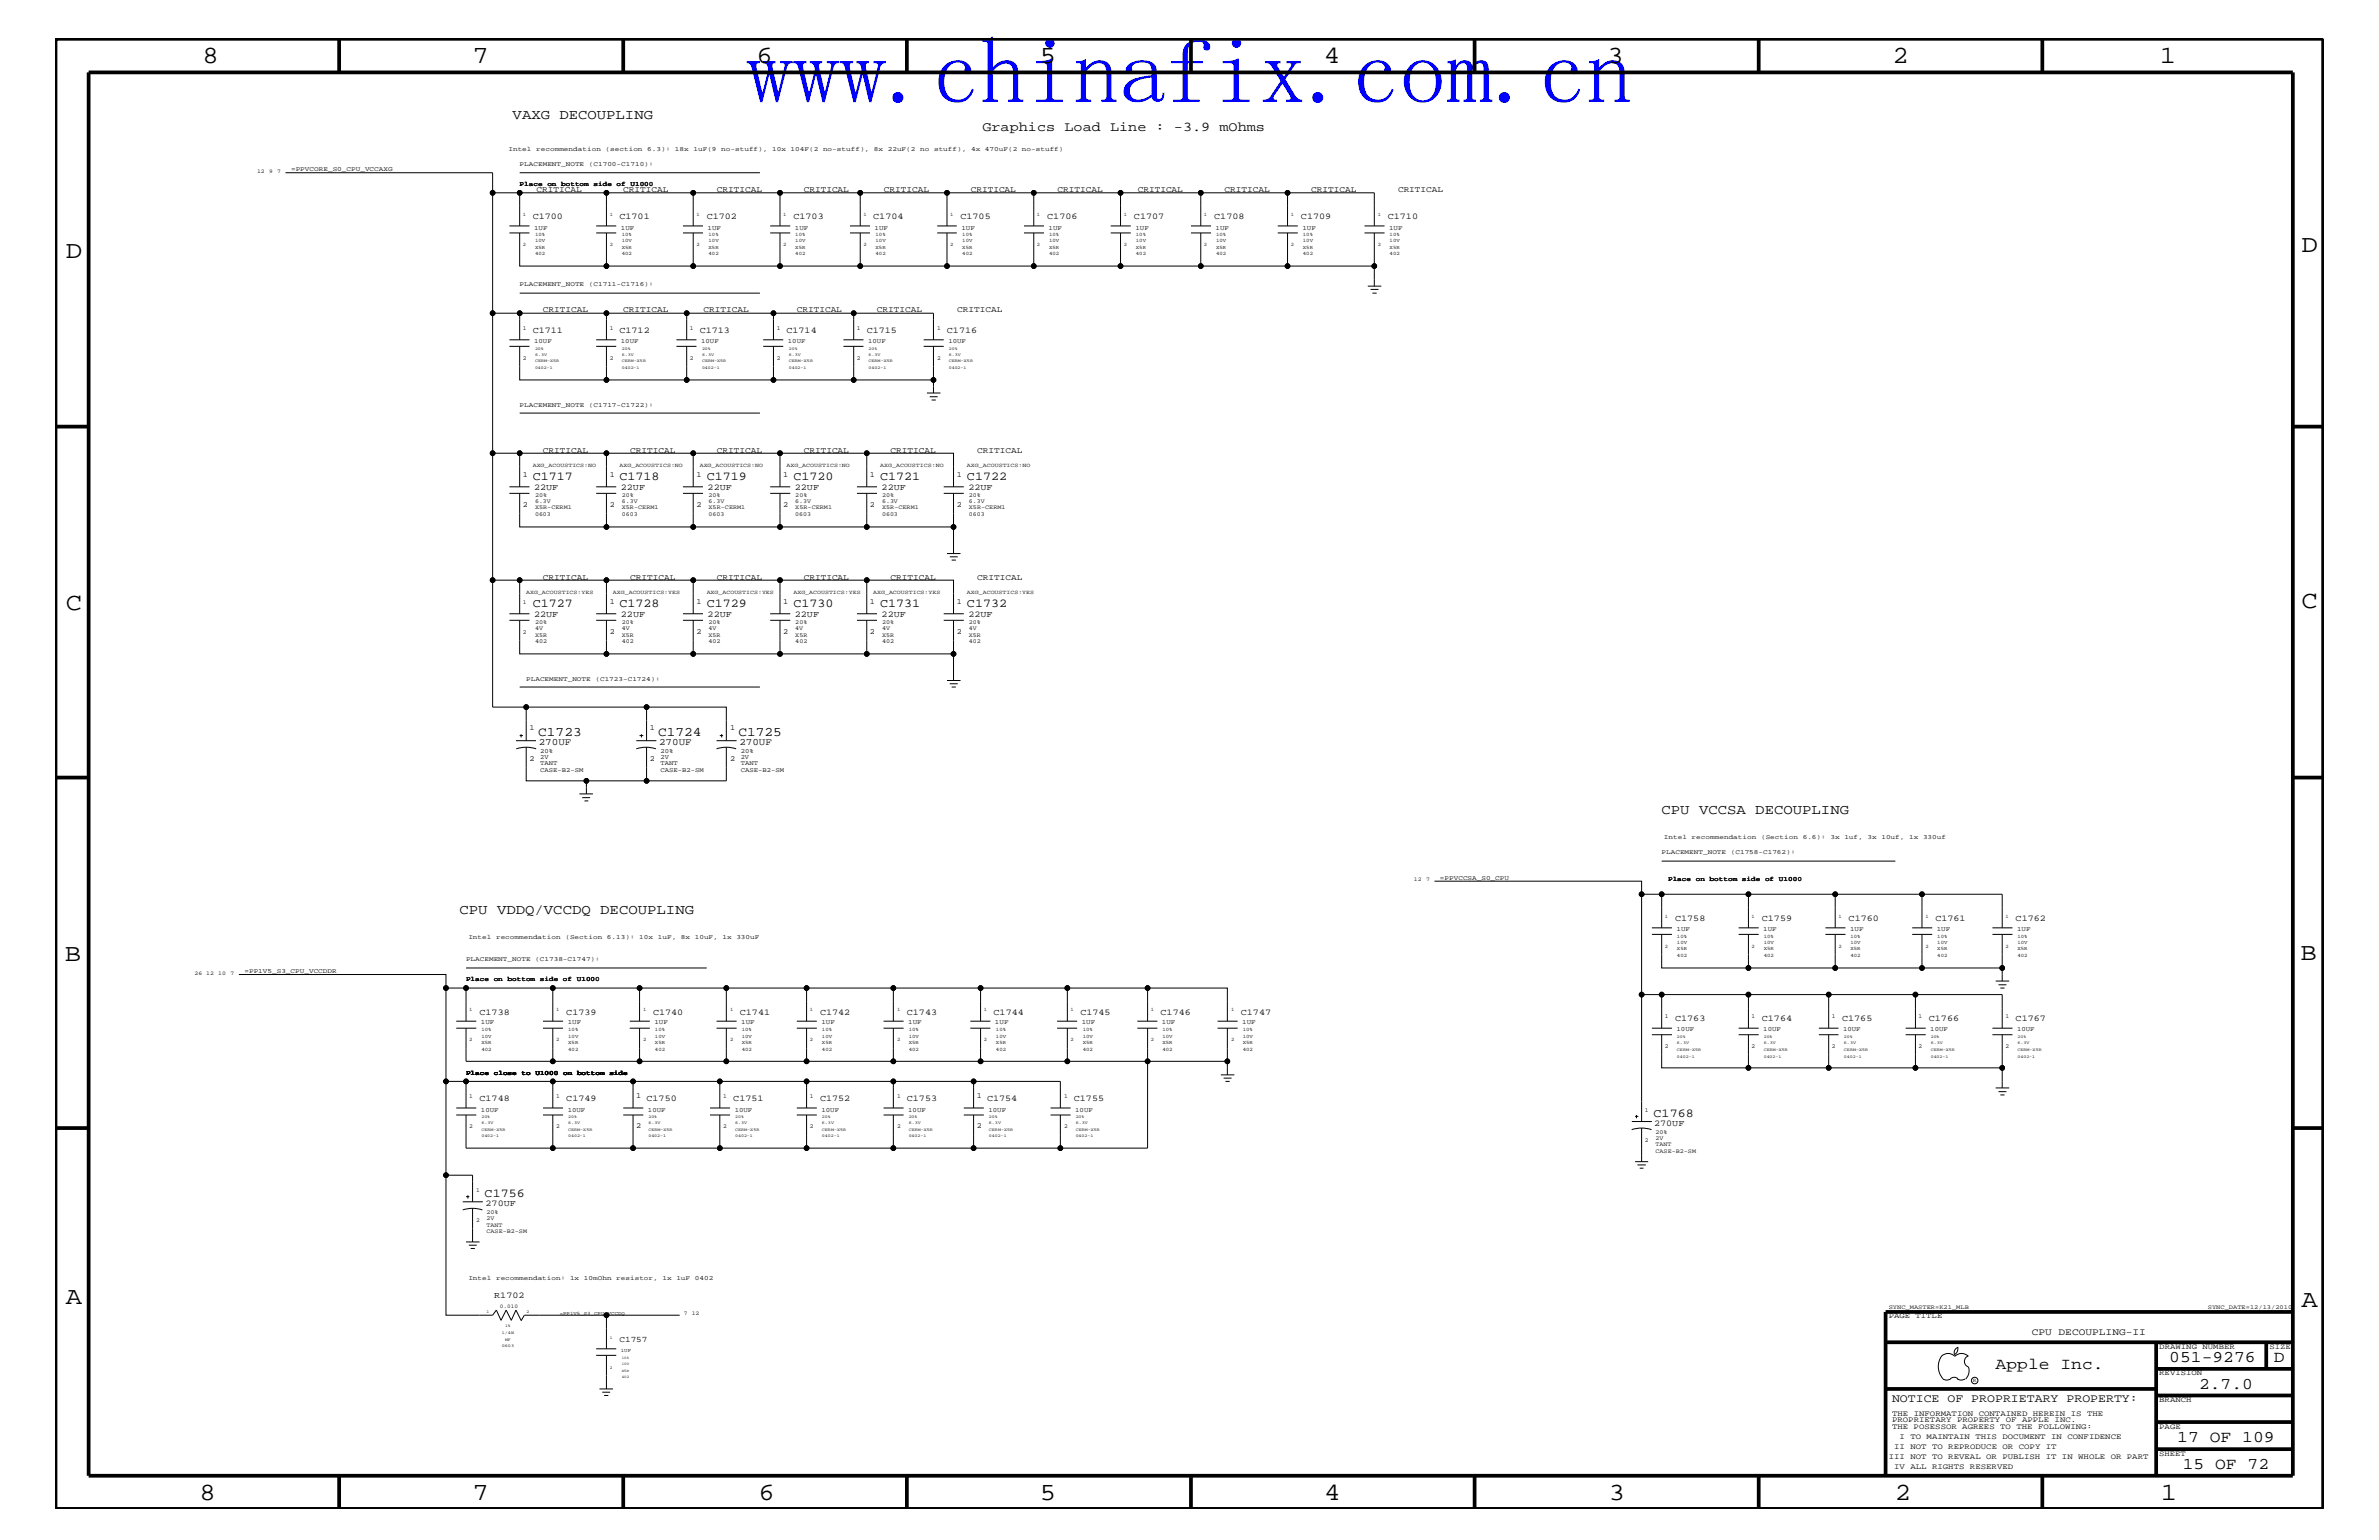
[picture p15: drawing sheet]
<svg xmlns="http://www.w3.org/2000/svg" width="432mm" height="279mm" viewBox="0 0 432 279" stroke-linecap="round" stroke-linejoin="round" font-family="sans-serif">
<defs><g id="words">
<text font-size="16.9" fill="#00f" x="135.5" y="18.7">www.chinafix.com.cn</text>
<g font-size="4.5">
<text x="36.7" y="11.5">8</text>
<text x="85.8" y="11.5">7</text>
<text x="137.3" y="11.5">6</text>
<text x="188.7" y="11.5">5</text>
<text x="240.3" y="11.5">4</text>
<text x="291.8" y="11.5">3</text>
<text x="343.5" y="11.5">2</text>
<text x="392" y="11.5">1</text>
<text x="11.9" y="46.8">D</text>
<text x="417.7" y="45.7">D</text>
<text x="11.9" y="110.6">C</text>
<text x="417.7" y="110.3">C</text>
<text x="11.8" y="174.3">B</text>
<text x="417.6" y="174.2">B</text>
<text x="11.9" y="236.7">A</text>
<text x="417.7" y="237.1">A</text>
<text x="36.2" y="272.1">8</text>
<text x="85.8" y="272.1">7</text>
<text x="137.7" y="272.1">6</text>
<text x="188.7" y="272.1">5</text>
<text x="240.4" y="272.1">4</text>
<text x="292" y="272.1">3</text>
<text x="343.9" y="272.1">2</text>
<text x="392.2" y="272.1">1</text>
</g>
<g font-size="3">
<text x="362.2" y="248.4">Apple Inc.</text>
<text x="393.7" y="247.1">051-9276</text>
<text x="399.2" y="252">2.7.0</text>
<text x="412.7" y="247.1">D</text>
<text x="395.2" y="261.6">17 OF 109</text>
<text x="396.2" y="266.6">15 OF 72</text>
</g>
<g font-size="2.5">
<text x="93" y="21.6">VAXG DECOUPLING</text>
<text x="178.3" y="23.7">Graphics Load Line : -3.9 mOhms</text>
<text x="301.6" y="147.7">CPU VCCSA DECOUPLING</text>
<text x="83.4" y="165.9">CPU VDDQ/VCCDQ DECOUPLING</text>
</g>
<g font-size="2.4">
<text x="97.7" y="133.5">C1723</text>
<text x="119.5" y="133.5">C1724</text>
<text x="134" y="133.5">C1725</text>
</g>
<g font-size="2.2">
<text x="96.7" y="87.1">C1717</text>
<text x="112.4" y="87.1">C1718</text>
<text x="128.3" y="87.1">C1719</text>
<text x="144" y="87.1">C1720</text>
<text x="159.8" y="87.1">C1721</text>
<text x="175.5" y="87.1">C1722</text>
<text x="96.7" y="110.2">C1727</text>
<text x="112.4" y="110.2">C1728</text>
<text x="128.3" y="110.2">C1729</text>
<text x="144" y="110.2">C1730</text>
<text x="159.8" y="110.2">C1731</text>
<text x="175.5" y="110.2">C1732</text>
<text x="300.1" y="202.6">C1768</text>
<text x="88" y="217.2">C1756</text>
</g>
<text font-size="2.1" x="343.4" y="254.4">NOTICE OF PROPRIETARY PROPERTY:</text>
<g font-size="1.8">
<text x="97.8" y="135.2">270UF</text>
<text x="119.6" y="135.2">270UF</text>
<text x="134.2" y="135.2">270UF</text>
<text x="368.8" y="242.3">CPU DECOUPLING-II</text>
</g>
<g font-size="1.6">
<text x="96.7" y="39.8">C1700</text>
<text x="112.4" y="39.8">C1701</text>
<text x="128.3" y="39.8">C1702</text>
<text x="144" y="39.8">C1703</text>
<text x="158.5" y="39.8">C1704</text>
<text x="174.3" y="39.8">C1705</text>
<text x="190.1" y="39.8">C1706</text>
<text x="205.8" y="39.8">C1707</text>
<text x="220.4" y="39.8">C1708</text>
<text x="236.1" y="39.8">C1709</text>
<text x="251.9" y="39.8">C1710</text>
<text x="96.7" y="60.4">C1711</text>
<text x="112.4" y="60.4">C1712</text>
<text x="127" y="60.4">C1713</text>
<text x="142.7" y="60.4">C1714</text>
<text x="157.3" y="60.4">C1715</text>
<text x="171.9" y="60.4">C1716</text>
<text x="96.9" y="88.9">22UF</text>
<text x="112.7" y="88.9">22UF</text>
<text x="128.4" y="88.9">22UF</text>
<text x="144.3" y="88.9">22UF</text>
<text x="160" y="88.9">22UF</text>
<text x="175.8" y="88.9">22UF</text>
<text x="96.9" y="112">22UF</text>
<text x="112.7" y="112">22UF</text>
<text x="128.4" y="112">22UF</text>
<text x="144.3" y="112">22UF</text>
<text x="160" y="112">22UF</text>
<text x="175.8" y="112">22UF</text>
<text x="304" y="167.1">C1758</text>
<text x="319.8" y="167.1">C1759</text>
<text x="335.5" y="167.1">C1760</text>
<text x="351.3" y="167.1">C1761</text>
<text x="365.8" y="167.1">C1762</text>
<text x="87" y="184.1">C1738</text>
<text x="102.8" y="184.1">C1739</text>
<text x="118.5" y="184.1">C1740</text>
<text x="134.3" y="184.1">C1741</text>
<text x="148.8" y="184.1">C1742</text>
<text x="164.6" y="184.1">C1743</text>
<text x="180.3" y="184.1">C1744</text>
<text x="196.1" y="184.1">C1745</text>
<text x="210.7" y="184.1">C1746</text>
<text x="225.2" y="184.1">C1747</text>
<text x="304" y="185.3">C1763</text>
<text x="319.8" y="185.3">C1764</text>
<text x="334.3" y="185.3">C1765</text>
<text x="350.1" y="185.3">C1766</text>
<text x="365.8" y="185.3">C1767</text>
<text x="87" y="199.8">C1748</text>
<text x="102.8" y="199.8">C1749</text>
<text x="117.3" y="199.8">C1750</text>
<text x="133.1" y="199.8">C1751</text>
<text x="148.8" y="199.8">C1752</text>
<text x="164.6" y="199.8">C1753</text>
<text x="179.2" y="199.8">C1754</text>
<text x="194.9" y="199.8">C1755</text>
<text x="300.2" y="204.3">270UF</text>
<text x="88.1" y="218.9">270UF</text>
<text x="89.7" y="235.6">R1702</text>
</g>
<g font-size="1.5">
<text x="97.4" y="34.9">CRITICAL</text>
<text x="113.1" y="34.9">CRITICAL</text>
<text x="130.1" y="34.9">CRITICAL</text>
<text x="145.9" y="34.9">CRITICAL</text>
<text x="160.4" y="34.9">CRITICAL</text>
<text x="176.2" y="34.9">CRITICAL</text>
<text x="191.9" y="34.9">CRITICAL</text>
<text x="206.5" y="34.9">CRITICAL</text>
<text x="222.2" y="34.9">CRITICAL</text>
<text x="238" y="34.9">CRITICAL</text>
<text x="253.7" y="34.9">CRITICAL</text>
<text x="98.6" y="56.7">CRITICAL</text>
<text x="113.1" y="56.7">CRITICAL</text>
<text x="127.7" y="56.7">CRITICAL</text>
<text x="144.6" y="56.7">CRITICAL</text>
<text x="159.2" y="56.7">CRITICAL</text>
<text x="173.7" y="56.7">CRITICAL</text>
<text x="98.6" y="82.2">CRITICAL</text>
<text x="114.4" y="82.2">CRITICAL</text>
<text x="130.1" y="82.2">CRITICAL</text>
<text x="145.9" y="82.2">CRITICAL</text>
<text x="161.6" y="82.2">CRITICAL</text>
<text x="177.4" y="82.2">CRITICAL</text>
<text x="98.6" y="105.2">CRITICAL</text>
<text x="114.4" y="105.2">CRITICAL</text>
<text x="130.1" y="105.2">CRITICAL</text>
<text x="145.9" y="105.2">CRITICAL</text>
<text x="161.6" y="105.2">CRITICAL</text>
<text x="177.4" y="105.2">CRITICAL</text>
<text x="112.4" y="243.5">C1757</text>
</g>
<g font-size="1.4">
<text x="94.9" y="86.5">1</text>
<text x="110.7" y="86.5">1</text>
<text x="126.4" y="86.5">1</text>
<text x="142.2" y="86.5">1</text>
<text x="157.9" y="86.5">1</text>
<text x="173.7" y="86.5">1</text>
<text x="94.9" y="92">2</text>
<text x="110.7" y="92">2</text>
<text x="126.4" y="92">2</text>
<text x="142.2" y="92">2</text>
<text x="157.9" y="92">2</text>
<text x="173.7" y="92">2</text>
<text x="110.7" y="109.5">1</text>
<text x="126.4" y="109.5">1</text>
<text x="142.2" y="109.5">1</text>
<text x="157.9" y="109.5">1</text>
<text x="173.7" y="109.5">1</text>
<text x="110.7" y="115">2</text>
<text x="126.4" y="115">2</text>
<text x="142.2" y="115">2</text>
<text x="157.9" y="115">2</text>
<text x="173.7" y="115">2</text>
<text x="96.1" y="132.5">1</text>
<text x="117.9" y="132.5">1</text>
<text x="132.5" y="132.5">1</text>
<text x="96.1" y="138">2</text>
<text x="117.9" y="138">2</text>
<text x="132.5" y="138">2</text>
<text x="115.5" y="199.2">1</text>
<text x="177.3" y="199.2">1</text>
<text x="115.5" y="204.7">2</text>
<text x="177.3" y="204.7">2</text>
<text x="342.8" y="239.2">PAGE TITLE</text>
<text x="391.9" y="244.7">DRAWING NUMBER</text>
<text x="411.9" y="244.7">SIZE</text>
<text x="391.9" y="249.5">REVISION</text>
<text x="343.4" y="256.8">THE INFORMATION CONTAINED HEREIN IS THE</text>
<text x="391.9" y="254.4">BRANCH</text>
<text x="343.4" y="258">PROPRIETARY PROPERTY OF APPLE INC.</text>
<text x="343.4" y="259.3">THE POSESSOR AGREES TO THE FOLLOWING:</text>
<text x="343.8" y="262.9">II NOT TO REPRODUCE OR COPY IT</text>
<text x="344.8" y="261.1">I TO MAINTAIN THIS DOCUMENT IN CONFIDENCE</text>
<text x="391.9" y="259.3">PAGE</text>
<text x="342.8" y="264.7">III NOT TO REVEAL OR PUBLISH IT IN WHOLE OR PART</text>
<text x="343.8" y="266.6">IV ALL RIGHTS RESERVED</text>
<text x="391.9" y="264.1">SHEET</text>
</g>
<g font-size="1.2">
<text x="92.3" y="27.4">Intel</text>
<text x="97.3" y="27.4">recommendation</text>
<text x="109.9" y="27.4">(section</text>
<text x="117.5" y="27.4">6.3):</text>
<text x="122.5" y="27.4">18x</text>
<text x="125.9" y="27.4">1uF(9</text>
<text x="130.9" y="27.4">no-stuff),</text>
<text x="140.1" y="27.4">10x</text>
<text x="143.5" y="27.4">104F(2</text>
<text x="149.4" y="27.4">no-stuff),</text>
<text x="158.6" y="27.4">8x</text>
<text x="161.1" y="27.4">22uF(2</text>
<text x="167" y="27.4">no</text>
<text x="169.5" y="27.4">stuff),</text>
<text x="176.3" y="27.4">4x</text>
<text x="178.8" y="27.4">470uF(2</text>
<text x="185.5" y="27.4">no-stuff)</text>
<text x="52.8" y="31.1">=PPVCORE_S0_CPU_VCCAXG</text>
<text x="94.3" y="30.2">PLACEMENT_NOTE</text>
<text x="94.3" y="33.7">Place</text>
<text x="99.3" y="33.7">on</text>
<text x="101.9" y="33.7">bottom</text>
<text x="106.9" y="30.2">(C1700-C1710):</text>
<text x="107.7" y="33.7">side</text>
<text x="111.9" y="33.7">of</text>
<text x="114.4" y="33.7">U1000</text>
<text x="114.4" y="33.7">U100.</text>
<text x="96.9" y="41.7">1UF</text>
<text x="112.7" y="41.7">1UF</text>
<text x="128.4" y="41.7">1UF</text>
<text x="144.3" y="41.7">1UF</text>
<text x="158.7" y="41.7">1UF</text>
<text x="174.5" y="41.7">1UF</text>
<text x="190.3" y="41.7">1UF</text>
<text x="206.1" y="41.7">1UF</text>
<text x="220.6" y="41.7">1UF</text>
<text x="236.4" y="41.7">1UF</text>
<text x="252.1" y="41.7">1UF</text>
<text x="94.3" y="51.9">PLACEMENT_NOTE</text>
<text x="106.9" y="51.9">(C1711-C1716):</text>
<text x="96.9" y="62.3">10UF</text>
<text x="112.7" y="62.3">10UF</text>
<text x="127.3" y="62.3">10UF</text>
<text x="143" y="62.3">10UF</text>
<text x="157.6" y="62.3">10UF</text>
<text x="172.1" y="62.3">10UF</text>
<text x="94.3" y="73.8">PLACEMENT_NOTE</text>
<text x="106.9" y="73.8">(C1717-C1722):</text>
<text x="95.5" y="123.5">PLACEMENT_NOTE</text>
<text x="108.1" y="123.5">(C1723-C1724):</text>
<text x="98" y="137.8">2V</text>
<text x="98" y="136.6">20%</text>
<text x="119.9" y="136.6">20%</text>
<text x="119.9" y="137.8">2V</text>
<text x="134.5" y="137.8">2V</text>
<text x="134.5" y="136.6">20%</text>
<text x="98" y="140.1">CASE-B2-SM</text>
<text x="98" y="138.9">TANT</text>
<text x="119.9" y="140.1">CASE-B2-SM</text>
<text x="119.9" y="138.9">TANT</text>
<text x="134.5" y="140.1">CASE-B2-SM</text>
<text x="134.5" y="138.9">TANT</text>
<text x="301.6" y="155">PLACEMENT_NOTE</text>
<text x="302" y="152.3">Intel</text>
<text x="307" y="152.3">recommendation</text>
<text x="314.2" y="155">(C1758-C1762):</text>
<text x="319.6" y="152.3">(Section</text>
<text x="327.2" y="152.3">6.6):</text>
<text x="332.2" y="152.3">3x</text>
<text x="334.8" y="152.3">1uf,</text>
<text x="339" y="152.3">3x</text>
<text x="341.5" y="152.3">10uf,</text>
<text x="346.5" y="152.3">1x</text>
<text x="349" y="152.3">330uf</text>
<text x="261.4" y="159.6">=PPVCCSA_S0_CPU</text>
<text x="302.8" y="159.9">Place</text>
<text x="307.8" y="159.9">on</text>
<text x="310.3" y="159.9">bottom</text>
<text x="316.2" y="159.9">side</text>
<text x="320.4" y="159.9">of</text>
<text x="322.9" y="159.9">U1000</text>
<text x="322.9" y="159.9">U100.</text>
<text x="85" y="170.4">Intel</text>
<text x="90" y="170.4">recommendation</text>
<text x="102.6" y="170.4">(Section</text>
<text x="110.2" y="170.4">6.13):</text>
<text x="116" y="170.4">10x</text>
<text x="119.4" y="170.4">1uF,</text>
<text x="123.6" y="170.4">8x</text>
<text x="126.1" y="170.4">10uF,</text>
<text x="131.1" y="170.4">1x</text>
<text x="133.7" y="170.4">330uF</text>
<text x="304.3" y="168.9">1UF</text>
<text x="320" y="168.9">1UF</text>
<text x="335.8" y="168.9">1UF</text>
<text x="351.5" y="168.9">1UF</text>
<text x="366.1" y="168.9">1UF</text>
<text x="44.4" y="176.6">=PP1V5_S3_CPU_VCCDDR</text>
<text x="84.6" y="174.4">PLACEMENT_NOTE</text>
<text x="84.6" y="178">Place</text>
<text x="89.6" y="178">on</text>
<text x="92.1" y="178">bottom</text>
<text x="97.2" y="174.4">(C1738-C1747):</text>
<text x="98" y="178">side</text>
<text x="102.2" y="178">of</text>
<text x="104.7" y="178">U1000</text>
<text x="104.7" y="178">U100.</text>
<text x="87.3" y="185.9">1UF</text>
<text x="103" y="185.9">1UF</text>
<text x="118.8" y="185.9">1UF</text>
<text x="134.5" y="185.9">1UF</text>
<text x="149.1" y="185.9">1UF</text>
<text x="164.8" y="185.9">1UF</text>
<text x="180.6" y="185.9">1UF</text>
<text x="196.3" y="185.9">1UF</text>
<text x="210.9" y="185.9">1UF</text>
<text x="225.5" y="185.9">1UF</text>
<text x="304.3" y="187.1">10UF</text>
<text x="320" y="187.1">10UF</text>
<text x="334.5" y="187.1">10UF</text>
<text x="350.4" y="187.1">10UF</text>
<text x="366.1" y="187.1">10UF</text>
<text x="84.6" y="195">Place</text>
<text x="89.6" y="195">close</text>
<text x="94.7" y="195">to</text>
<text x="97.2" y="195">U1000</text>
<text x="102.2" y="195">on</text>
<text x="104.7" y="195">bottom</text>
<text x="110.6" y="195">side</text>
<text x="87.3" y="201.7">10UF</text>
<text x="103" y="201.7">10UF</text>
<text x="117.6" y="201.7">10UF</text>
<text x="133.3" y="201.7">10UF</text>
<text x="149.1" y="201.7">10UF</text>
<text x="164.8" y="201.7">10UF</text>
<text x="179.4" y="201.7">10UF</text>
<text x="195.2" y="201.7">10UF</text>
<text x="85" y="232.3">Intel</text>
<text x="90" y="232.3">recommendation:</text>
<text x="103.5" y="232.3">1x</text>
<text x="106" y="232.3">10mOhn</text>
<text x="111.9" y="232.3">resistor,</text>
<text x="120.2" y="232.3">1x</text>
<text x="122.8" y="232.3">1uF</text>
<text x="126.1" y="232.3">0402</text>
</g>
<g font-size="1.1">
<text x="94.9" y="59.8">1</text>
<text x="110.7" y="59.8">1</text>
<text x="125.2" y="59.8">1</text>
<text x="141" y="59.8">1</text>
<text x="155.5" y="59.8">1</text>
<text x="170.1" y="59.8">1</text>
<text x="94.9" y="65.3">2</text>
<text x="110.7" y="65.3">2</text>
<text x="125.2" y="65.3">2</text>
<text x="141" y="65.3">2</text>
<text x="155.5" y="65.3">2</text>
<text x="170.1" y="65.3">2</text>
<text x="97.1" y="92.4">X5R-CERM1</text>
<text x="97.1" y="93.7">0603</text>
<text x="97.1" y="91.2">6.3V</text>
<text x="97.1" y="90.1">20%</text>
<text x="112.9" y="92.4">X5R-CERM1</text>
<text x="112.9" y="93.7">0603</text>
<text x="112.9" y="91.2">6.3V</text>
<text x="112.9" y="90.1">20%</text>
<text x="128.6" y="93.7">0603</text>
<text x="128.6" y="92.4">X5R-CERM1</text>
<text x="128.6" y="91.2">6.3V</text>
<text x="128.6" y="90.1">20%</text>
<text x="144.4" y="93.7">0603</text>
<text x="144.4" y="91.2">6.3V</text>
<text x="144.4" y="92.4">X5R-CERM1</text>
<text x="144.4" y="90.1">20%</text>
<text x="160.1" y="93.7">0603</text>
<text x="160.1" y="92.4">X5R-CERM1</text>
<text x="160.1" y="91.2">6.3V</text>
<text x="160.1" y="90.1">20%</text>
<text x="175.9" y="93.7">0603</text>
<text x="175.9" y="92.4">X5R-CERM1</text>
<text x="175.9" y="90.1">20%</text>
<text x="175.9" y="91.2">6.3V</text>
<text x="94.9" y="109.5">1</text>
<text x="97.1" y="113.1">20%</text>
<text x="112.9" y="113.1">20%</text>
<text x="128.6" y="113.1">20%</text>
<text x="144.4" y="113.1">20%</text>
<text x="160.1" y="113.1">20%</text>
<text x="175.9" y="113.1">20%</text>
<text x="94.9" y="115">2</text>
<text x="97.1" y="116.7">402</text>
<text x="97.1" y="114.2">4V</text>
<text x="97.1" y="115.5">X5R</text>
<text x="112.9" y="116.7">402</text>
<text x="112.9" y="114.2">4V</text>
<text x="112.9" y="115.5">X5R</text>
<text x="128.6" y="114.2">4V</text>
<text x="128.6" y="116.7">402</text>
<text x="128.6" y="115.5">X5R</text>
<text x="144.4" y="115.5">X5R</text>
<text x="144.4" y="114.2">4V</text>
<text x="144.4" y="116.7">402</text>
<text x="160.1" y="114.2">4V</text>
<text x="160.1" y="116.7">402</text>
<text x="160.1" y="115.5">X5R</text>
<text x="175.9" y="115.5">X5R</text>
<text x="175.9" y="116.7">402</text>
<text x="175.9" y="114.2">4V</text>
<text x="302.2" y="184.7">1</text>
<text x="317.9" y="184.7">1</text>
<text x="332.5" y="184.7">1</text>
<text x="348.2" y="184.7">1</text>
<text x="364" y="184.7">1</text>
<text x="302.2" y="190.2">2</text>
<text x="317.9" y="190.2">2</text>
<text x="332.5" y="190.2">2</text>
<text x="348.2" y="190.2">2</text>
<text x="364" y="190.2">2</text>
<text x="85.2" y="199.2">1</text>
<text x="100.9" y="199.2">1</text>
<text x="131.2" y="199.2">1</text>
<text x="147" y="199.2">1</text>
<text x="162.8" y="199.2">1</text>
<text x="193.1" y="199.2">1</text>
<text x="298.5" y="201.7">1</text>
<text x="85.2" y="204.7">2</text>
<text x="100.9" y="204.7">2</text>
<text x="131.2" y="204.7">2</text>
<text x="147" y="204.7">2</text>
<text x="162.8" y="204.7">2</text>
<text x="193.1" y="204.7">2</text>
<text x="298.5" y="207.1">2</text>
<text x="300.5" y="208">TANT</text>
<text x="300.5" y="206.9">2V</text>
<text x="300.5" y="205.7">20%</text>
<text x="300.5" y="209.2">CASE-B2-SM</text>
<text x="86.4" y="216.2">1</text>
<text x="86.4" y="221.7">2</text>
<text x="88.3" y="220.2">20%</text>
<text x="88.3" y="221.4">2V</text>
<text x="88.3" y="223.7">CASE-B2-SM</text>
<text x="88.3" y="222.5">TANT</text>
<text x="342.8" y="237.4">SYNC_MASTER=K21_MLB</text>
<text x="400.7" y="237.4">SYNC_DATE=12/13/2010</text>
</g>
<g font-size="1">
<text x="46.7" y="31.4">12</text>
<text x="48.9" y="31.4">9</text>
<text x="50.3" y="31.4">7</text>
<text x="96.7" y="84.7">AXG_ACOUSTICS:NO</text>
<text x="112.4" y="84.7">AXG_ACOUSTICS:NO</text>
<text x="127" y="84.7">AXG_ACOUSTICS:NO</text>
<text x="142.7" y="84.7">AXG_ACOUSTICS:NO</text>
<text x="159.8" y="84.7">AXG_ACOUSTICS:NO</text>
<text x="175.5" y="84.7">AXG_ACOUSTICS:NO</text>
<text x="95.5" y="107.7">AXG_ACOUSTICS:YES</text>
<text x="111.3" y="107.7">AXG_ACOUSTICS:YES</text>
<text x="128.3" y="107.7">AXG_ACOUSTICS:YES</text>
<text x="144" y="107.7">AXG_ACOUSTICS:YES</text>
<text x="158.5" y="107.7">AXG_ACOUSTICS:YES</text>
<text x="175.5" y="107.7">AXG_ACOUSTICS:YES</text>
<text x="256.6" y="159.9">12</text>
<text x="258.8" y="159.9">7</text>
<text x="35.3" y="176.8">26 12</text>
<text x="39.6" y="176.8">10</text>
<text x="41.8" y="176.8">7</text>
<text x="90.7" y="237.3">0.010</text>
<text x="124.1" y="238.6">7</text>
<text x="125.6" y="238.6">12</text>
<text x="358.1" y="250.7">R</text>
</g>
<g font-size=".9">
<text x="94.9" y="39.2">1</text>
<text x="110.7" y="39.2">1</text>
<text x="126.4" y="39.2">1</text>
<text x="142.2" y="39.2">1</text>
<text x="156.7" y="39.2">1</text>
<text x="172.5" y="39.2">1</text>
<text x="188.2" y="39.2">1</text>
<text x="204" y="39.2">1</text>
<text x="218.5" y="39.2">1</text>
<text x="234.3" y="39.2">1</text>
<text x="250.1" y="39.2">1</text>
<text x="94.9" y="44.6">2</text>
<text x="97.1" y="42.9">10%</text>
<text x="97.1" y="45.2">X5R</text>
<text x="97.1" y="44">10V</text>
<text x="97.1" y="46.3">402</text>
<text x="110.7" y="44.6">2</text>
<text x="112.9" y="45.2">X5R</text>
<text x="112.9" y="44">10V</text>
<text x="112.9" y="46.3">402</text>
<text x="112.9" y="42.9">10%</text>
<text x="126.4" y="44.6">2</text>
<text x="128.6" y="42.9">10%</text>
<text x="128.6" y="44">10V</text>
<text x="128.6" y="46.3">402</text>
<text x="128.6" y="45.2">X5R</text>
<text x="142.2" y="44.6">2</text>
<text x="144.4" y="45.2">X5R</text>
<text x="144.4" y="46.3">402</text>
<text x="144.4" y="42.9">10%</text>
<text x="144.4" y="44">10V</text>
<text x="156.7" y="44.6">2</text>
<text x="158.9" y="44">10V</text>
<text x="158.9" y="45.2">X5R</text>
<text x="158.9" y="42.9">10%</text>
<text x="158.9" y="46.3">402</text>
<text x="172.5" y="44.6">2</text>
<text x="174.7" y="45.2">X5R</text>
<text x="174.7" y="46.3">402</text>
<text x="174.7" y="44">10V</text>
<text x="174.7" y="42.9">10%</text>
<text x="188.2" y="44.6">2</text>
<text x="190.4" y="46.3">402</text>
<text x="190.4" y="45.2">X5R</text>
<text x="190.4" y="42.9">10%</text>
<text x="190.4" y="44">10V</text>
<text x="204" y="44.6">2</text>
<text x="206.2" y="46.3">402</text>
<text x="206.2" y="45.2">X5R</text>
<text x="206.2" y="44">10V</text>
<text x="206.2" y="42.9">10%</text>
<text x="218.5" y="44.6">2</text>
<text x="220.7" y="42.9">10%</text>
<text x="220.7" y="44">10V</text>
<text x="220.7" y="45.2">X5R</text>
<text x="220.7" y="46.3">402</text>
<text x="234.3" y="44.6">2</text>
<text x="236.5" y="46.3">402</text>
<text x="236.5" y="45.2">X5R</text>
<text x="236.5" y="44">10V</text>
<text x="236.5" y="42.9">10%</text>
<text x="250.1" y="44.6">2</text>
<text x="252.2" y="44">10V</text>
<text x="252.2" y="42.9">10%</text>
<text x="252.2" y="45.2">X5R</text>
<text x="252.2" y="46.3">402</text>
<text x="302.2" y="166.5">1</text>
<text x="317.9" y="166.5">1</text>
<text x="333.7" y="166.5">1</text>
<text x="349.5" y="166.5">1</text>
<text x="364" y="166.5">1</text>
<text x="302.2" y="172">2</text>
<text x="304.4" y="172.4">X5R</text>
<text x="304.4" y="170.1">10%</text>
<text x="304.4" y="171.2">10V</text>
<text x="304.4" y="173.7">402</text>
<text x="317.9" y="172">2</text>
<text x="320.1" y="170.1">10%</text>
<text x="320.1" y="172.4">X5R</text>
<text x="320.1" y="173.7">402</text>
<text x="320.1" y="171.2">10V</text>
<text x="333.7" y="172">2</text>
<text x="335.9" y="172.4">X5R</text>
<text x="335.9" y="170.1">10%</text>
<text x="335.9" y="171.2">10V</text>
<text x="335.9" y="173.7">402</text>
<text x="349.5" y="172">2</text>
<text x="351.6" y="172.4">X5R</text>
<text x="351.6" y="170.1">10%</text>
<text x="351.6" y="173.7">402</text>
<text x="351.6" y="171.2">10V</text>
<text x="364" y="172">2</text>
<text x="366.2" y="171.2">10V</text>
<text x="366.2" y="172.4">X5R</text>
<text x="366.2" y="170.1">10%</text>
<text x="366.2" y="173.7">402</text>
<text x="85.2" y="183.5">1</text>
<text x="100.9" y="183.5">1</text>
<text x="116.8" y="183.5">1</text>
<text x="132.5" y="183.5">1</text>
<text x="147" y="183.5">1</text>
<text x="162.8" y="183.5">1</text>
<text x="178.6" y="183.5">1</text>
<text x="194.3" y="183.5">1</text>
<text x="208.9" y="183.5">1</text>
<text x="223.4" y="183.5">1</text>
<text x="85.2" y="188.9">2</text>
<text x="87.4" y="188.2">10V</text>
<text x="87.4" y="187.1">10%</text>
<text x="87.4" y="189.4">X5R</text>
<text x="87.4" y="190.6">402</text>
<text x="100.9" y="188.9">2</text>
<text x="103.1" y="190.6">402</text>
<text x="103.1" y="189.4">X5R</text>
<text x="103.1" y="188.2">10V</text>
<text x="103.1" y="187.1">10%</text>
<text x="116.8" y="188.9">2</text>
<text x="118.9" y="190.6">402</text>
<text x="118.9" y="189.4">X5R</text>
<text x="118.9" y="188.2">10V</text>
<text x="118.9" y="187.1">10%</text>
<text x="132.5" y="188.9">2</text>
<text x="134.6" y="188.2">10V</text>
<text x="134.6" y="187.1">10%</text>
<text x="134.6" y="190.6">402</text>
<text x="134.6" y="189.4">X5R</text>
<text x="147" y="188.9">2</text>
<text x="149.2" y="189.4">X5R</text>
<text x="149.2" y="190.6">402</text>
<text x="149.2" y="187.1">10%</text>
<text x="149.2" y="188.2">10V</text>
<text x="162.8" y="188.9">2</text>
<text x="164.9" y="187.1">10%</text>
<text x="164.9" y="189.4">X5R</text>
<text x="164.9" y="190.6">402</text>
<text x="164.9" y="188.2">10V</text>
<text x="178.6" y="188.9">2</text>
<text x="180.8" y="187.1">10%</text>
<text x="180.8" y="188.2">10V</text>
<text x="180.8" y="190.6">402</text>
<text x="180.8" y="189.4">X5R</text>
<text x="194.3" y="188.9">2</text>
<text x="196.5" y="190.6">402</text>
<text x="196.5" y="188.2">10V</text>
<text x="196.5" y="189.4">X5R</text>
<text x="196.5" y="187.1">10%</text>
<text x="208.9" y="188.9">2</text>
<text x="211" y="190.6">402</text>
<text x="211" y="187.1">10%</text>
<text x="211" y="188.2">10V</text>
<text x="211" y="189.4">X5R</text>
<text x="223.4" y="188.9">2</text>
<text x="225.6" y="187.1">10%</text>
<text x="225.6" y="189.4">X5R</text>
<text x="225.6" y="190.6">402</text>
<text x="225.6" y="188.2">10V</text>
<text x="101.6" y="238.6">=PP1V5_S3_CPU_VCCDQ</text>
<text x="112.7" y="245.3">1UF</text>
</g>
<g font-size=".8">
<text x="97.1" y="65.7">CERM-X5R</text>
<text x="97.1" y="63.4">20%</text>
<text x="97.1" y="64.5">6.3V</text>
<text x="112.9" y="65.7">CERM-X5R</text>
<text x="112.9" y="64.5">6.3V</text>
<text x="112.9" y="63.4">20%</text>
<text x="127.4" y="65.7">CERM-X5R</text>
<text x="127.4" y="63.4">20%</text>
<text x="127.4" y="64.5">6.3V</text>
<text x="143.2" y="64.5">6.3V</text>
<text x="143.2" y="65.7">CERM-X5R</text>
<text x="143.2" y="63.4">20%</text>
<text x="157.6" y="63.4">20%</text>
<text x="157.6" y="64.5">6.3V</text>
<text x="157.6" y="65.7">CERM-X5R</text>
<text x="172.2" y="65.7">CERM-X5R</text>
<text x="172.2" y="64.5">6.3V</text>
<text x="172.2" y="63.4">20%</text>
<text x="97.1" y="67">0402-1</text>
<text x="112.9" y="67">0402-1</text>
<text x="127.4" y="67">0402-1</text>
<text x="143.2" y="67">0402-1</text>
<text x="157.6" y="67">0402-1</text>
<text x="172.2" y="67">0402-1</text>
<text x="304.4" y="189.4">6.3V</text>
<text x="304.4" y="190.6">CERM-X5R</text>
<text x="304.4" y="191.9">0402-1</text>
<text x="304.4" y="188.3">20%</text>
<text x="320.1" y="188.3">20%</text>
<text x="320.1" y="189.4">6.3V</text>
<text x="320.1" y="190.6">CERM-X5R</text>
<text x="320.1" y="191.9">0402-1</text>
<text x="334.7" y="189.4">6.3V</text>
<text x="334.7" y="190.6">CERM-X5R</text>
<text x="334.7" y="188.3">20%</text>
<text x="334.7" y="191.9">0402-1</text>
<text x="350.4" y="191.9">0402-1</text>
<text x="350.4" y="188.3">20%</text>
<text x="350.4" y="189.4">6.3V</text>
<text x="350.4" y="190.6">CERM-X5R</text>
<text x="366.2" y="190.6">CERM-X5R</text>
<text x="366.2" y="189.4">6.3V</text>
<text x="366.2" y="188.3">20%</text>
<text x="366.2" y="191.9">0402-1</text>
<text x="87.4" y="202.9">20%</text>
<text x="87.4" y="204">6.3V</text>
<text x="103.1" y="204">6.3V</text>
<text x="103.1" y="202.9">20%</text>
<text x="117.7" y="204">6.3V</text>
<text x="117.7" y="202.9">20%</text>
<text x="133.4" y="204">6.3V</text>
<text x="133.4" y="202.9">20%</text>
<text x="149.2" y="204">6.3V</text>
<text x="149.2" y="202.9">20%</text>
<text x="164.9" y="204">6.3V</text>
<text x="164.9" y="202.9">20%</text>
<text x="179.5" y="204">6.3V</text>
<text x="179.5" y="202.9">20%</text>
<text x="195.2" y="204">6.3V</text>
<text x="195.2" y="202.9">20%</text>
<text x="87.4" y="205.2">CERM-X5R</text>
<text x="87.4" y="206.4">0402-1</text>
<text x="103.1" y="205.2">CERM-X5R</text>
<text x="103.1" y="206.4">0402-1</text>
<text x="117.7" y="205.2">CERM-X5R</text>
<text x="117.7" y="206.4">0402-1</text>
<text x="133.4" y="205.2">CERM-X5R</text>
<text x="133.4" y="206.4">0402-1</text>
<text x="149.2" y="205.2">CERM-X5R</text>
<text x="149.2" y="206.4">0402-1</text>
<text x="164.9" y="206.4">0402-1</text>
<text x="164.9" y="205.2">CERM-X5R</text>
<text x="179.5" y="205.2">CERM-X5R</text>
<text x="179.5" y="206.4">0402-1</text>
<text x="195.2" y="205.2">CERM-X5R</text>
<text x="195.2" y="206.4">0402-1</text>
<text x="88.3" y="238.3">1</text>
<text x="95.6" y="238.3">2</text>
<text x="91.1" y="244.5">0603</text>
<text x="91.1" y="242">1/4W</text>
<text x="91.7" y="240.8">1%</text>
<text x="91.7" y="243.3">MF</text>
<text x="110.7" y="242.9">1</text>
<text x="110.7" y="248.4">2</text>
</g>
<g font-size=".7">
<text x="112.9" y="248.9">X5R</text>
<text x="112.9" y="246.5">10%</text>
<text x="112.9" y="247.6">10V</text>
<text x="112.9" y="250">402</text>
</g>
</g></defs>
<g fill="none" stroke="#000" stroke-width=".18">
<path d="M51.8 31.3h37.6v3.7M89.4 35v21.8h4.9v4.9M89.4 35h4.9M94.3 31.3h43.6M110.1 35h-15.8v6M125.8 35h-15.7v6M141.6 35h-15.8v6M156.1 35h-14.5v6M171.9 35h-15.8v6M187.6 35h-15.7v6M203.4 35h-15.8v6M217.9 35h-14.5v6"/>
<path d="M233.7 35h-15.8v6M89.4 56.8v25.4h4.9v6.1M92.5 42.3h3.6M92.5 41h3.6M94.3 42.3v6h15.8v-6M94.3 53.2h43.6M94.3 56.8h15.8M108.2 42.3h3.7M108.2 41h3.7M110.1 48.3h15.7M124 42.3h3.6M124 41h3.6"/>
<path d="M124.6 56.8h15.8M125.8 42.3v6h15.8v-6M139.8 42.3h3.6M139.8 41h3.6M154.3 42.3h3.6M154.3 41h3.6M154.9 56.8h14.5v4.9M156.1 42.3v6h-14.5M170.1 42.3h3.6M170.1 41h3.6M171.9 42.3v6h-15.8M171.9 48.3h15.7"/>
<path d="M185.9 42.3h3.6M185.9 41h3.6M187.6 42.3v6h15.8v-6M201.6 42.3h3.6M201.6 41h3.6M216.2 42.3h3.6M216.2 41h3.6M217.9 42.3v6h-14.5M231.9 42.3h3.7M231.9 41h3.7M233.7 41v-6h15.7v6M233.7 42.3v6h-15.8"/>
<path d="M233.7 48.3h15.7M247.7 42.3h3.6M247.7 41h3.6M248.3 51.9h2.4M248.8 52.5h1.4M249.1 53.2h.8M249.4 42.3v9.6M92.5 62.8h3.6M92.5 61.7h3.6M94.3 62.8v6.1h15.8v-6.1M94.3 74.9h43.6M108.2 62.8h3.7"/>
<path d="M108.2 61.7h3.7M110.1 61.7v-4.9h14.5v4.9M122.8 62.8h3.6M122.8 61.7h3.6M124.6 62.8v6.1h-14.5M138.5 62.8h3.7M138.5 61.7h3.7M140.4 61.7v-4.9h14.5v4.9M140.4 62.8v6.1h-15.8M140.4 68.9h14.5M153.1 62.8h3.6M153.1 61.7h3.6"/>
<path d="M154.9 62.8v6.1h14.5v-6.1M167.7 62.8h3.6M167.7 61.7h3.6M168.2 71.3h2.5M168.8 72h1.4M169.1 72.6h.8M169.4 68.9v2.4M89.4 82.2v23.1M92.5 89.5h3.6M92.5 88.3h3.6M94.3 89.5v6.1h15.8v-6.1M94.3 82.2h15.8"/>
<path d="M108.2 89.5h3.7M108.2 88.3h3.7M110.1 88.3v-6.1h15.7v6.1M110.1 95.6h15.7M124 89.5h3.6M124 88.3h3.6M125.8 82.2h15.8v6.1M125.8 89.5v6.1h15.8v-6.1M139.8 89.5h3.6M139.8 88.3h3.6M141.6 82.2h15.7v6.1M155.5 89.5h3.7"/>
<path d="M155.5 88.3h3.7M157.3 82.2h15.8v6.1M157.3 89.5v6.1h-15.7M171.3 89.5h3.6M171.3 88.3h3.6M173.1 89.5v6.1h-15.8M173.1 95.6v4.8M92.5 112.5h3.6M92.5 111.4h3.6M94.3 111.4v-6.1h-4.9v23h6.1M94.3 112.5v6.1h15.8v-6.1M94.3 105.3h31.5"/>
<path d="M108.2 112.5h3.7M108.2 111.4h3.7M110.1 105.3v6.1M110.1 118.6h15.7M124 112.5h3.6M124 111.4h3.6M125.8 105.3h15.8v6.1M125.8 112.5v6.1h15.8v-6.1M125.8 105.3v6.1M139.8 112.5h3.6M139.8 111.4h3.6M141.6 105.3h15.7v6.1"/>
<path d="M155.5 112.5h3.7M155.5 111.4h3.7M157.3 105.3h15.8v6.1M157.3 112.5v6.1h-15.7M171.3 112.5h3.6M171.3 111.4h3.6M171.9 100.4h2.4M172.4 101h1.4M172.7 101.6h.8M173.1 112.5v6.1h-15.8M173.1 118.6v4.9M93.6 134.4h3.7"/>
<path d="M93.7 135.9a5.8 5.8 0 0 1 3.6 0M94.3 133.5h.6M94.3 124.6h43.6M94.6 133.2v.6M95.5 128.3h21.9v6.1M95.5 135.6v6.1h21.9M95.5 128.3v6.1M115.5 135.9a5.7 5.7 0 0 1 3.5 0M115.5 134.4h3.6M116.1 133.5h.7M116.4 133.2v.6M117.4 128.3h14.4v6.1"/>
<path d="M117.4 135.6v6.1h14.4v-6.1M130.1 135.9a5.7 5.7 0 0 1 3.5 0M130.1 134.4h3.6M130.6 133.5h.6M131 133.2v.6M171.9 123.5h2.4M172.4 124.1h1.4M172.7 124.6h.8M105.2 144h2.4M105.7 144.7h1.4M106.1 145.3h.7M106.4 141.7v2.3"/>
<path d="M260.4 159.9h37.6v2.3M301.6 156.2h42.4M43.4 176.8h37.5v2.5M80.9 179.3h3.7v6M80.9 179.3v16.9M84.6 179.3h15.7v6M84.6 175.6h43.7M100.3 179.3h15.8M131.8 179.3h14.6M162.1 179.3h15.9M193.7 179.3h14.6M298 162.2v41.3"/>
<path d="M298 162.2h3.6M299.8 169.5h3.7M299.8 168.3h3.7M301.6 169.5v6.1h15.8v-6.1M315.6 169.5h3.6M315.6 168.3h3.6M317.4 162.2h-15.8v6.1M317.4 175.6h15.7M331.3 169.5h3.7M331.3 168.3h3.7M333.1 162.2h-15.7v6.1M333.1 169.5v6.1h15.7v-6.1"/>
<path d="M347.1 169.5h3.6M347.1 168.3h3.6M348.8 168.3v-6.1h14.6v6.1M348.8 162.2h-15.7v6.1M361.6 169.5h3.7M361.6 168.3h3.7M362.2 178h2.5M362.7 178.7h1.5M363.1 179.3h.7M363.4 169.5v6.1h-14.6M363.4 175.6v2.4M82.8 186.5h3.6"/>
<path d="M82.8 185.3h3.6M84.6 196.2h-3.7v17M84.6 186.5v6.1h15.7v-6.1M98.6 186.5h3.6M98.6 185.3h3.6M100.3 196.2h-15.7v4.8M100.3 192.6h15.8M114.3 186.5h3.6M114.3 185.3h3.6M114.9 196.2h-14.6v4.8M116.1 185.3v-6h15.7v6M116.1 186.5v6.1"/>
<path d="M130.1 186.5h3.6M130.1 185.3h3.6M130.6 196.2h-15.7v4.8M131.8 186.5v6.1h-15.7M144.6 186.5h3.7M144.6 185.3h3.7M146.4 196.2h-15.8v4.8M146.4 185.3v-6h15.7v6M146.4 186.5v6.1h-14.6M160.4 186.5h3.6M160.4 185.3h3.6M162.1 196.2h-15.7v4.8"/>
<path d="M162.1 186.5v6.1h-15.7M162.1 192.6h15.9M176.1 186.5h3.7M176.1 185.3h3.7M176.7 196.2h-14.6v4.8M178 185.3v-6h15.7v6M178 186.5v6.1M191.9 186.5h3.6M191.9 185.3h3.6M193.7 186.5v6.1h-15.7M193.7 192.6h14.6v15.7h-15.8M206.4 186.5h3.7"/>
<path d="M206.4 185.3h3.7M208.3 185.3v-6h14.5v6M208.3 186.5v6.1h14.5v-6.1M221 186.5h3.6M221 185.3h3.6M221.6 195h2.4M222.1 195.6h1.4M222.4 196.2h.8M222.8 192.6v2.4M298 180.4h3.6M299.8 186.5h3.7M299.8 187.7h3.7"/>
<path d="M301.6 186.5v-6.1h15.8v6.1M301.6 187.7v6h15.8v-6M315.6 186.5h3.6M315.6 187.7h3.6M317.4 180.4h14.5M330.1 186.5h3.6M330.1 187.7h3.6M331.9 186.5v-6.1h15.8v6.1M331.9 187.7v6h-14.5M345.9 186.5h3.6M345.9 187.7h3.6M347.7 187.7v6h-15.8"/>
<path d="M347.7 180.4h15.7v6.1M361.6 186.5h3.7M361.6 187.7h3.7M362.2 197.4h2.5M362.7 198.1h1.5M363.1 198.7h.7M363.4 187.7v6h-15.7M363.4 193.7v3.7M80.9 213.2v25.4h8.5l.7-.9 .8 1.8 1-1.8 .9 1.8 .8-1.8 1 1.8M80.9 213.2h4.9v4.8M82.8 202.3h3.6M82.8 201h3.6"/>
<path d="M84 219.5a5.7 5.7 0 0 1 3.6 0M84 218h3.6M84.6 202.3v6h15.7v-6M84.6 217.1h.6M84.9 216.9v.5M85.8 219.2v6.1M98.6 202.3h3.6M98.6 201h3.6M113.1 202.3h3.7M113.1 201h3.7M114.9 202.3v6h-14.6M128.9 202.3h3.6"/>
<path d="M128.9 201h3.6M130.6 202.3v6h-15.7M144.6 202.3h3.7M144.6 201h3.7M146.4 202.3v6h-15.8M160.4 202.3h3.6M160.4 201h3.6M162.1 202.3v6h-15.7M174.9 202.3h3.7M174.9 201h3.7M176.7 201v-4.8h15.8v4.8M176.7 202.3v6h-14.6"/>
<path d="M190.7 202.3h3.6M190.7 201h3.6M192.5 202.3v6h-15.8M296.2 204.9a5.8 5.8 0 0 1 3.6 0M296.2 203.5h3.6M296.8 202.5h.6M296.8 210.8h2.3M297 202.3v.6M297.2 211.4h1.5M297.6 211.9h.7M298 204.7v6.1M84.6 225.3h2.4"/>
<path d="M85.1 225.9h1.4M85.4 226.5h.8M110.1 238.6v6.1M123.4 238.6h-28.2l-.6 1M108.2 245.9h3.7M108.2 244.7h3.7M108.8 252h2.5M109.3 252.6h1.5M109.7 253.2h.7M110.1 245.9v6.1M352.4 246.1a1.69 1.69 0 0 1 2.4 0M352.4 246a3.3 3.3 0 0 0 .3 4.1"/>
<path d="M352.6 250.2l.7 .2 .7-.2M354 250.2l.7-.3 .7 .3M354.8 246.1a1.69 1.69 0 0 1 2.5 0M355.3 250.2l.7 .2 .7-.2M355.3 244.4l.1 .3a1.18 1.18 0 0 1-.6 1M355.4 244.4a.99 .99 0 0 0-.6 1.4M357.2 246a1.04 1.04 0 0 0-.6 1 1.04 1.04 0 0 0 .6 1M357.3 248l.1 .7a2.11 2.11 0 0 1-.6 1.5"/>
<circle cx="89.4" cy="35" r=".42"/>
<circle cx="94.3" cy="35" r=".42"/>
<circle cx="110.1" cy="35" r=".42"/>
<circle cx="125.8" cy="35" r=".42"/>
<circle cx="141.6" cy="35" r=".42"/>
<circle cx="156.1" cy="35" r=".42"/>
<circle cx="171.9" cy="35" r=".42"/>
<circle cx="187.6" cy="35" r=".42"/>
<circle cx="203.4" cy="35" r=".42"/>
<circle cx="217.9" cy="35" r=".42"/>
<circle cx="233.7" cy="35" r=".42"/>
<circle cx="89.4" cy="56.8" r=".42"/>
<circle cx="94.3" cy="56.8" r=".42"/>
<circle cx="110.1" cy="56.8" r=".42"/>
<circle cx="110.1" cy="48.3" r=".42"/>
<circle cx="124.6" cy="56.8" r=".42"/>
<circle cx="125.8" cy="48.3" r=".42"/>
<circle cx="140.4" cy="56.8" r=".42"/>
<circle cx="141.6" cy="48.3" r=".42"/>
<circle cx="154.9" cy="56.8" r=".42"/>
<circle cx="156.1" cy="48.3" r=".42"/>
<circle cx="171.9" cy="48.3" r=".42"/>
<circle cx="187.6" cy="48.3" r=".42"/>
<circle cx="203.4" cy="48.3" r=".42"/>
<circle cx="217.9" cy="48.3" r=".42"/>
<circle cx="233.7" cy="48.3" r=".42"/>
<circle cx="249.4" cy="48.3" r=".42"/>
<circle cx="110.1" cy="68.9" r=".42"/>
<circle cx="124.6" cy="68.9" r=".42"/>
<circle cx="140.4" cy="68.9" r=".42"/>
<circle cx="154.9" cy="68.9" r=".42"/>
<circle cx="169.4" cy="68.9" r=".42"/>
<circle cx="89.4" cy="82.2" r=".42"/>
<circle cx="94.3" cy="82.2" r=".42"/>
<circle cx="110.1" cy="82.2" r=".42"/>
<circle cx="110.1" cy="95.6" r=".42"/>
<circle cx="125.8" cy="82.2" r=".42"/>
<circle cx="125.8" cy="95.6" r=".42"/>
<circle cx="141.6" cy="82.2" r=".42"/>
<circle cx="141.6" cy="95.6" r=".42"/>
<circle cx="157.3" cy="82.2" r=".42"/>
<circle cx="157.3" cy="95.6" r=".42"/>
<circle cx="173.1" cy="95.6" r=".42"/>
<circle cx="89.4" cy="105.3" r=".42"/>
<circle cx="94.3" cy="105.3" r=".42"/>
<circle cx="110.1" cy="118.6" r=".42"/>
<circle cx="110.1" cy="105.3" r=".42"/>
<circle cx="125.8" cy="118.6" r=".42"/>
<circle cx="125.8" cy="105.3" r=".42"/>
<circle cx="141.6" cy="118.6" r=".42"/>
<circle cx="141.6" cy="105.3" r=".42"/>
<circle cx="157.3" cy="118.6" r=".42"/>
<circle cx="157.3" cy="105.3" r=".42"/>
<circle cx="173.1" cy="118.6" r=".42"/>
<circle cx="95.5" cy="128.3" r=".42"/>
<circle cx="117.4" cy="128.3" r=".42"/>
<circle cx="106.4" cy="141.7" r=".42"/>
<circle cx="117.4" cy="141.7" r=".42"/>
<circle cx="80.9" cy="179.3" r=".42"/>
<circle cx="84.6" cy="179.3" r=".42"/>
<circle cx="100.3" cy="179.3" r=".42"/>
<circle cx="116.1" cy="179.3" r=".42"/>
<circle cx="131.8" cy="179.3" r=".42"/>
<circle cx="146.4" cy="179.3" r=".42"/>
<circle cx="162.1" cy="179.3" r=".42"/>
<circle cx="178" cy="179.3" r=".42"/>
<circle cx="193.7" cy="179.3" r=".42"/>
<circle cx="208.3" cy="179.3" r=".42"/>
<circle cx="298" cy="162.2" r=".42"/>
<circle cx="301.6" cy="162.2" r=".42"/>
<circle cx="317.3" cy="162.2" r=".42"/>
<circle cx="317.3" cy="175.6" r=".42"/>
<circle cx="333.1" cy="175.6" r=".42"/>
<circle cx="333.1" cy="162.2" r=".42"/>
<circle cx="348.8" cy="162.2" r=".42"/>
<circle cx="348.8" cy="175.6" r=".42"/>
<circle cx="363.4" cy="175.6" r=".42"/>
<circle cx="80.9" cy="196.2" r=".42"/>
<circle cx="84.6" cy="196.2" r=".42"/>
<circle cx="100.3" cy="196.2" r=".42"/>
<circle cx="100.3" cy="192.6" r=".42"/>
<circle cx="114.9" cy="196.2" r=".42"/>
<circle cx="116.1" cy="192.6" r=".42"/>
<circle cx="130.6" cy="196.2" r=".42"/>
<circle cx="131.8" cy="192.6" r=".42"/>
<circle cx="146.4" cy="196.2" r=".42"/>
<circle cx="146.4" cy="192.6" r=".42"/>
<circle cx="162.1" cy="192.6" r=".42"/>
<circle cx="162.1" cy="196.2" r=".42"/>
<circle cx="176.7" cy="196.2" r=".42"/>
<circle cx="178" cy="192.6" r=".42"/>
<circle cx="193.7" cy="192.6" r=".42"/>
<circle cx="208.3" cy="192.6" r=".42"/>
<circle cx="222.8" cy="192.6" r=".42"/>
<circle cx="298" cy="180.4" r=".42"/>
<circle cx="301.6" cy="180.4" r=".42"/>
<circle cx="317.3" cy="180.4" r=".42"/>
<circle cx="317.3" cy="193.7" r=".42"/>
<circle cx="331.9" cy="180.4" r=".42"/>
<circle cx="331.9" cy="193.7" r=".42"/>
<circle cx="347.7" cy="180.4" r=".42"/>
<circle cx="347.7" cy="193.7" r=".42"/>
<circle cx="363.4" cy="193.7" r=".42"/>
<circle cx="80.9" cy="213.2" r=".42"/>
<circle cx="100.3" cy="208.3" r=".42"/>
<circle cx="114.9" cy="208.3" r=".42"/>
<circle cx="130.6" cy="208.3" r=".42"/>
<circle cx="146.4" cy="208.3" r=".42"/>
<circle cx="162.1" cy="208.3" r=".42"/>
<circle cx="176.7" cy="208.3" r=".42"/>
<circle cx="192.5" cy="208.3" r=".42"/>
<circle cx="110.1" cy="238.6" r=".42"/>
<circle cx="358.4" cy="250.5" r=".59"/>
</g>
<g fill="none" stroke="#000" stroke-width=".68" stroke-linecap="butt">
<path d="M10.1 7h411.6v266.8h-411.6zM16.1 13.1h400.1v254.6h-400.1zM61.6 7v6.1M113.1 7v6.1M164.6 7v6.1M216.2 7v6.1M267.6 7v6.1M319.2 7v6.1M370.7 7v6.1M10.1 77.4h6M416.2 77.4h5.5M10.1 141.1h6"/>
<path d="M416.2 141.1h5.5M10.1 204.7h6M416.2 204.7h5.5M416.2 238h-74v29.7M342.2 243.5h74M342.2 252h49.2M391.4 248.4h24.8M391.4 243.5v24.2M391.4 258h24.8M391.4 253.2h24.8M411.3 243.5v4.9M61.6 267.7v6.1"/>
<path d="M113.1 267.7v6.1M164.6 267.7v6.1M216.2 268v5.8M267.6 267.7v6.1M319.2 267.7v6.1M370.7 267.7v6.1M391.4 262.9h24.8"/>
</g>
<g fill="#000">
<circle cx="89.4" cy="35" r=".42"/>
<circle cx="94.3" cy="35" r=".42"/>
<circle cx="110.1" cy="35" r=".42"/>
<circle cx="125.8" cy="35" r=".42"/>
<circle cx="141.6" cy="35" r=".42"/>
<circle cx="156.1" cy="35" r=".42"/>
<circle cx="171.9" cy="35" r=".42"/>
<circle cx="187.6" cy="35" r=".42"/>
<circle cx="203.4" cy="35" r=".42"/>
<circle cx="217.9" cy="35" r=".42"/>
<circle cx="233.7" cy="35" r=".42"/>
<circle cx="89.4" cy="56.8" r=".42"/>
<circle cx="94.3" cy="56.8" r=".42"/>
<circle cx="110.1" cy="56.8" r=".42"/>
<circle cx="110.1" cy="48.3" r=".42"/>
<circle cx="124.6" cy="56.8" r=".42"/>
<circle cx="125.8" cy="48.3" r=".42"/>
<circle cx="140.4" cy="56.8" r=".42"/>
<circle cx="141.6" cy="48.3" r=".42"/>
<circle cx="154.9" cy="56.8" r=".42"/>
<circle cx="156.1" cy="48.3" r=".42"/>
<circle cx="171.9" cy="48.3" r=".42"/>
<circle cx="187.6" cy="48.3" r=".42"/>
<circle cx="203.4" cy="48.3" r=".42"/>
<circle cx="217.9" cy="48.3" r=".42"/>
<circle cx="233.7" cy="48.3" r=".42"/>
<circle cx="249.4" cy="48.3" r=".42"/>
<circle cx="110.1" cy="68.9" r=".42"/>
<circle cx="124.6" cy="68.9" r=".42"/>
<circle cx="140.4" cy="68.9" r=".42"/>
<circle cx="154.9" cy="68.9" r=".42"/>
<circle cx="169.4" cy="68.9" r=".42"/>
<circle cx="89.4" cy="82.2" r=".42"/>
<circle cx="94.3" cy="82.2" r=".42"/>
<circle cx="110.1" cy="82.2" r=".42"/>
<circle cx="110.1" cy="95.6" r=".42"/>
<circle cx="125.8" cy="82.2" r=".42"/>
<circle cx="125.8" cy="95.6" r=".42"/>
<circle cx="141.6" cy="82.2" r=".42"/>
<circle cx="141.6" cy="95.6" r=".42"/>
<circle cx="157.3" cy="82.2" r=".42"/>
<circle cx="157.3" cy="95.6" r=".42"/>
<circle cx="173.1" cy="95.6" r=".42"/>
<circle cx="89.4" cy="105.3" r=".42"/>
<circle cx="94.3" cy="105.3" r=".42"/>
<circle cx="110.1" cy="118.6" r=".42"/>
<circle cx="110.1" cy="105.3" r=".42"/>
<circle cx="125.8" cy="118.6" r=".42"/>
<circle cx="125.8" cy="105.3" r=".42"/>
<circle cx="141.6" cy="118.6" r=".42"/>
<circle cx="141.6" cy="105.3" r=".42"/>
<circle cx="157.3" cy="118.6" r=".42"/>
<circle cx="157.3" cy="105.3" r=".42"/>
<circle cx="173.1" cy="118.6" r=".42"/>
<circle cx="95.5" cy="128.3" r=".42"/>
<circle cx="117.4" cy="128.3" r=".42"/>
<circle cx="106.4" cy="141.7" r=".42"/>
<circle cx="117.4" cy="141.7" r=".42"/>
<circle cx="80.9" cy="179.3" r=".42"/>
<circle cx="84.6" cy="179.3" r=".42"/>
<circle cx="100.3" cy="179.3" r=".42"/>
<circle cx="116.1" cy="179.3" r=".42"/>
<circle cx="131.8" cy="179.3" r=".42"/>
<circle cx="146.4" cy="179.3" r=".42"/>
<circle cx="162.1" cy="179.3" r=".42"/>
<circle cx="178" cy="179.3" r=".42"/>
<circle cx="193.7" cy="179.3" r=".42"/>
<circle cx="208.3" cy="179.3" r=".42"/>
<circle cx="298" cy="162.2" r=".42"/>
<circle cx="301.6" cy="162.2" r=".42"/>
<circle cx="317.3" cy="162.2" r=".42"/>
<circle cx="317.3" cy="175.6" r=".42"/>
<circle cx="333.1" cy="175.6" r=".42"/>
<circle cx="333.1" cy="162.2" r=".42"/>
<circle cx="348.8" cy="162.2" r=".42"/>
<circle cx="348.8" cy="175.6" r=".42"/>
<circle cx="363.4" cy="175.6" r=".42"/>
<circle cx="80.9" cy="196.2" r=".42"/>
<circle cx="84.6" cy="196.2" r=".42"/>
<circle cx="100.3" cy="196.2" r=".42"/>
<circle cx="100.3" cy="192.6" r=".42"/>
<circle cx="114.9" cy="196.2" r=".42"/>
<circle cx="116.1" cy="192.6" r=".42"/>
<circle cx="130.6" cy="196.2" r=".42"/>
<circle cx="131.8" cy="192.6" r=".42"/>
<circle cx="146.4" cy="196.2" r=".42"/>
<circle cx="146.4" cy="192.6" r=".42"/>
<circle cx="162.1" cy="192.6" r=".42"/>
<circle cx="162.1" cy="196.2" r=".42"/>
<circle cx="176.7" cy="196.2" r=".42"/>
<circle cx="178" cy="192.6" r=".42"/>
<circle cx="193.7" cy="192.6" r=".42"/>
<circle cx="208.3" cy="192.6" r=".42"/>
<circle cx="222.8" cy="192.6" r=".42"/>
<circle cx="298" cy="180.4" r=".42"/>
<circle cx="301.6" cy="180.4" r=".42"/>
<circle cx="317.3" cy="180.4" r=".42"/>
<circle cx="317.3" cy="193.7" r=".42"/>
<circle cx="331.9" cy="180.4" r=".42"/>
<circle cx="331.9" cy="193.7" r=".42"/>
<circle cx="347.7" cy="180.4" r=".42"/>
<circle cx="347.7" cy="193.7" r=".42"/>
<circle cx="363.4" cy="193.7" r=".42"/>
<circle cx="80.9" cy="213.2" r=".42"/>
<circle cx="100.3" cy="208.3" r=".42"/>
<circle cx="114.9" cy="208.3" r=".42"/>
<circle cx="130.6" cy="208.3" r=".42"/>
<circle cx="146.4" cy="208.3" r=".42"/>
<circle cx="162.1" cy="208.3" r=".42"/>
<circle cx="176.7" cy="208.3" r=".42"/>
<circle cx="192.5" cy="208.3" r=".42"/>
<circle cx="110.1" cy="238.6" r=".42"/>
</g>
<use href="#words"/>
</svg>
